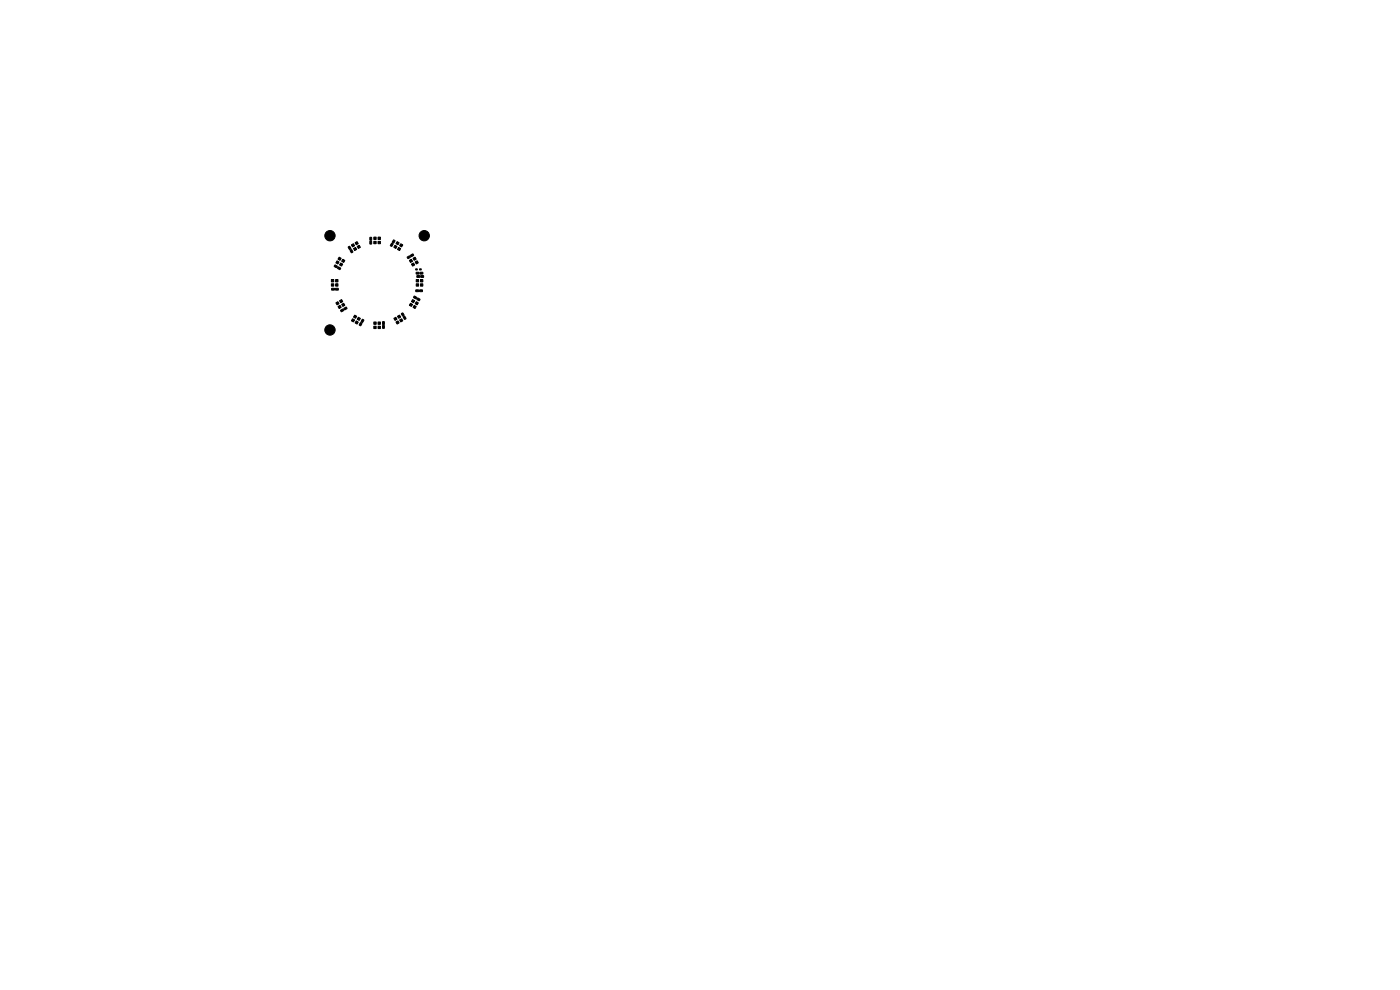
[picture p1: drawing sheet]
<svg xmlns="http://www.w3.org/2000/svg" width="297mm" height="210mm" viewBox="0 0 297 210" stroke-linecap="round" stroke-linejoin="round" font-family="sans-serif">
<g fill="#000" stroke="#000" stroke-width=".21">
<path d="M70.3 59.3h.5v.5h-.5zM71 56.2l.5 .3-.1 .3-.5-.3zM71.2 59.3h.5v.5h-.5zM71.5 55.3l.4 .3-.2 .4-.5-.2zM71.9 54.5l.5 .3-.3 .4-.4-.2zM71.7 56.6l.6 .3-.2 .3-.5-.3zM72.3 55.8l.4 .2-.2 .5-.5-.3zM72.7 55l.5 .2-.3 .5-.4-.3zM73.9 52.4l.3-.1 .2 .5-.3 .1zM74.3 53.1l.3-.1 .2 .5-.3 .1zM74.5 51.9l.5-.2 .2 .4-.4 .3zM75 52.7l.4-.2 .3 .4-.5 .3z"/>
<path d="M75.3 51.5l.5-.3 .2 .5-.4 .2zM75.8 52.3l.4-.3 .3 .5-.5 .2zM78.5 50.4h.3v.6l-.3-.1zM78.5 51.2h.3v.6l-.3-.1zM79.3 50.3h.5v.5h-.5zM79.3 51.2h.5v.5h-.5zM80.2 50.3h.5v.5h-.5zM80.2 51.2h.5v.5h-.5zM83.1 51.6l.3 .2-.3 .5-.3-.2zM83.5 50.9l.3 .2-.3 .5-.3-.2zM83.8 52l.4 .3-.2 .4-.5-.2zM84.2 51.2l.5 .3-.3 .4-.4-.2z"/>
<path d="M84.6 52.5l.4 .2-.2 .5-.5-.3zM85 51.7l.5 .2-.3 .5-.4-.3zM86.4 54.5l.4-.2 .3 .2-.5 .4zM86.8 55.2l.5-.2 .2 .4-.4 .3zM87.3 56l.4-.2 .3 .4-.5 .3zM87.1 54.1l.4-.2 .3 .2-.5 .4zM87.6 54.8l.5-.3 .2 .5-.4 .2zM88.5 58.5h.5l.1 .3h-.6zM88.1 55.6l.4-.3 .3 .5-.5 .2zM88.2 57h.3v.2l-.3 .1zM88.3 59.3h.5v.5h-.5zM88.3 57.8h.5l.1 .3h-.6z"/>
<path d="M89.3 58.5h.5l.1 .3h-.6zM89 57h.3l.1 .2-.3 .1zM89.2 59.3h.5v.5h-.5zM89.1 57.8h.6v.3h-.5zM70.3 60.2h.5v.5h-.5zM70.4 61.2h.5l.1 .3h-.6zM71.2 61.2h.5l.1 .3h-.6zM71.2 60.2h.5v.5h-.5zM71.2 64.2l.5-.2 .2 .4-.4 .3zM71.7 65l.4-.2 .3 .4-.5 .3zM72.3 65.8l.4-.3 .2 .3-.4 .3zM72 63.8l.5-.3 .2 .5-.4 .2z"/>
<path d="M72.5 64.6l.4-.3 .3 .5-.5 .2zM73 65.4l.4-.3 .2 .3-.4 .3zM74.8 67.6l.4 .3-.2 .4-.5-.2zM75.2 66.8l.5 .3-.3 .4-.4-.2zM75.6 68.1l.4 .2-.2 .5-.5-.3zM76 67.3l.5 .2-.3 .5-.4-.3zM76.5 68.5l.3 .1-.3 .5-.3-.2zM76.9 67.7l.3 .2-.3 .5-.3-.2zM79.3 69.2h.5v.5h-.5zM79.3 68.3h.5v.5h-.5zM80.2 69.2h.5v.5h-.5zM80.2 68.3h.5v.5h-.5z"/>
<path d="M81.2 69.1h.3v.6l-.3-.1zM81.2 68.2l.3 .1v.5h-.3zM83.5 67.5l.5-.2 .2 .4-.4 .3zM84 68.3l.4-.2 .3 .4-.5 .3zM84.3 67.1l.5-.3 .2 .5-.4 .2zM84.8 67.9l.4-.3 .3 .5-.5 .2zM85.2 66.5l.3-.1 .2 .5-.3 .1zM85.6 67.2l.3-.1 .2 .5-.3 .1zM87.1 64.3l.4 .3-.2 .4-.5-.2zM87.5 63.5l.5 .3-.3 .4-.4-.2zM87.9 62.8l.5 .3-.1 .3-.6-.3zM87.9 64.8l.4 .2-.2 .5-.5-.3z"/>
<path d="M88.3 64l.5 .2-.3 .5-.4-.3zM88.3 60.2h.5v.5h-.5zM88.2 61.5h.6v.3l-.6 .1zM88.6 63.2l.5 .3-.1 .3-.5-.3zM89 61.5h.6v.3l-.5 .1zM89.2 60.2h.5v.5h-.5z"/>
<circle cx="70" cy="50" r="1.1"/>
<circle cx="90" cy="50" r="1.1"/>
<circle cx="70" cy="70" r="1.1"/>
</g>
</svg>
